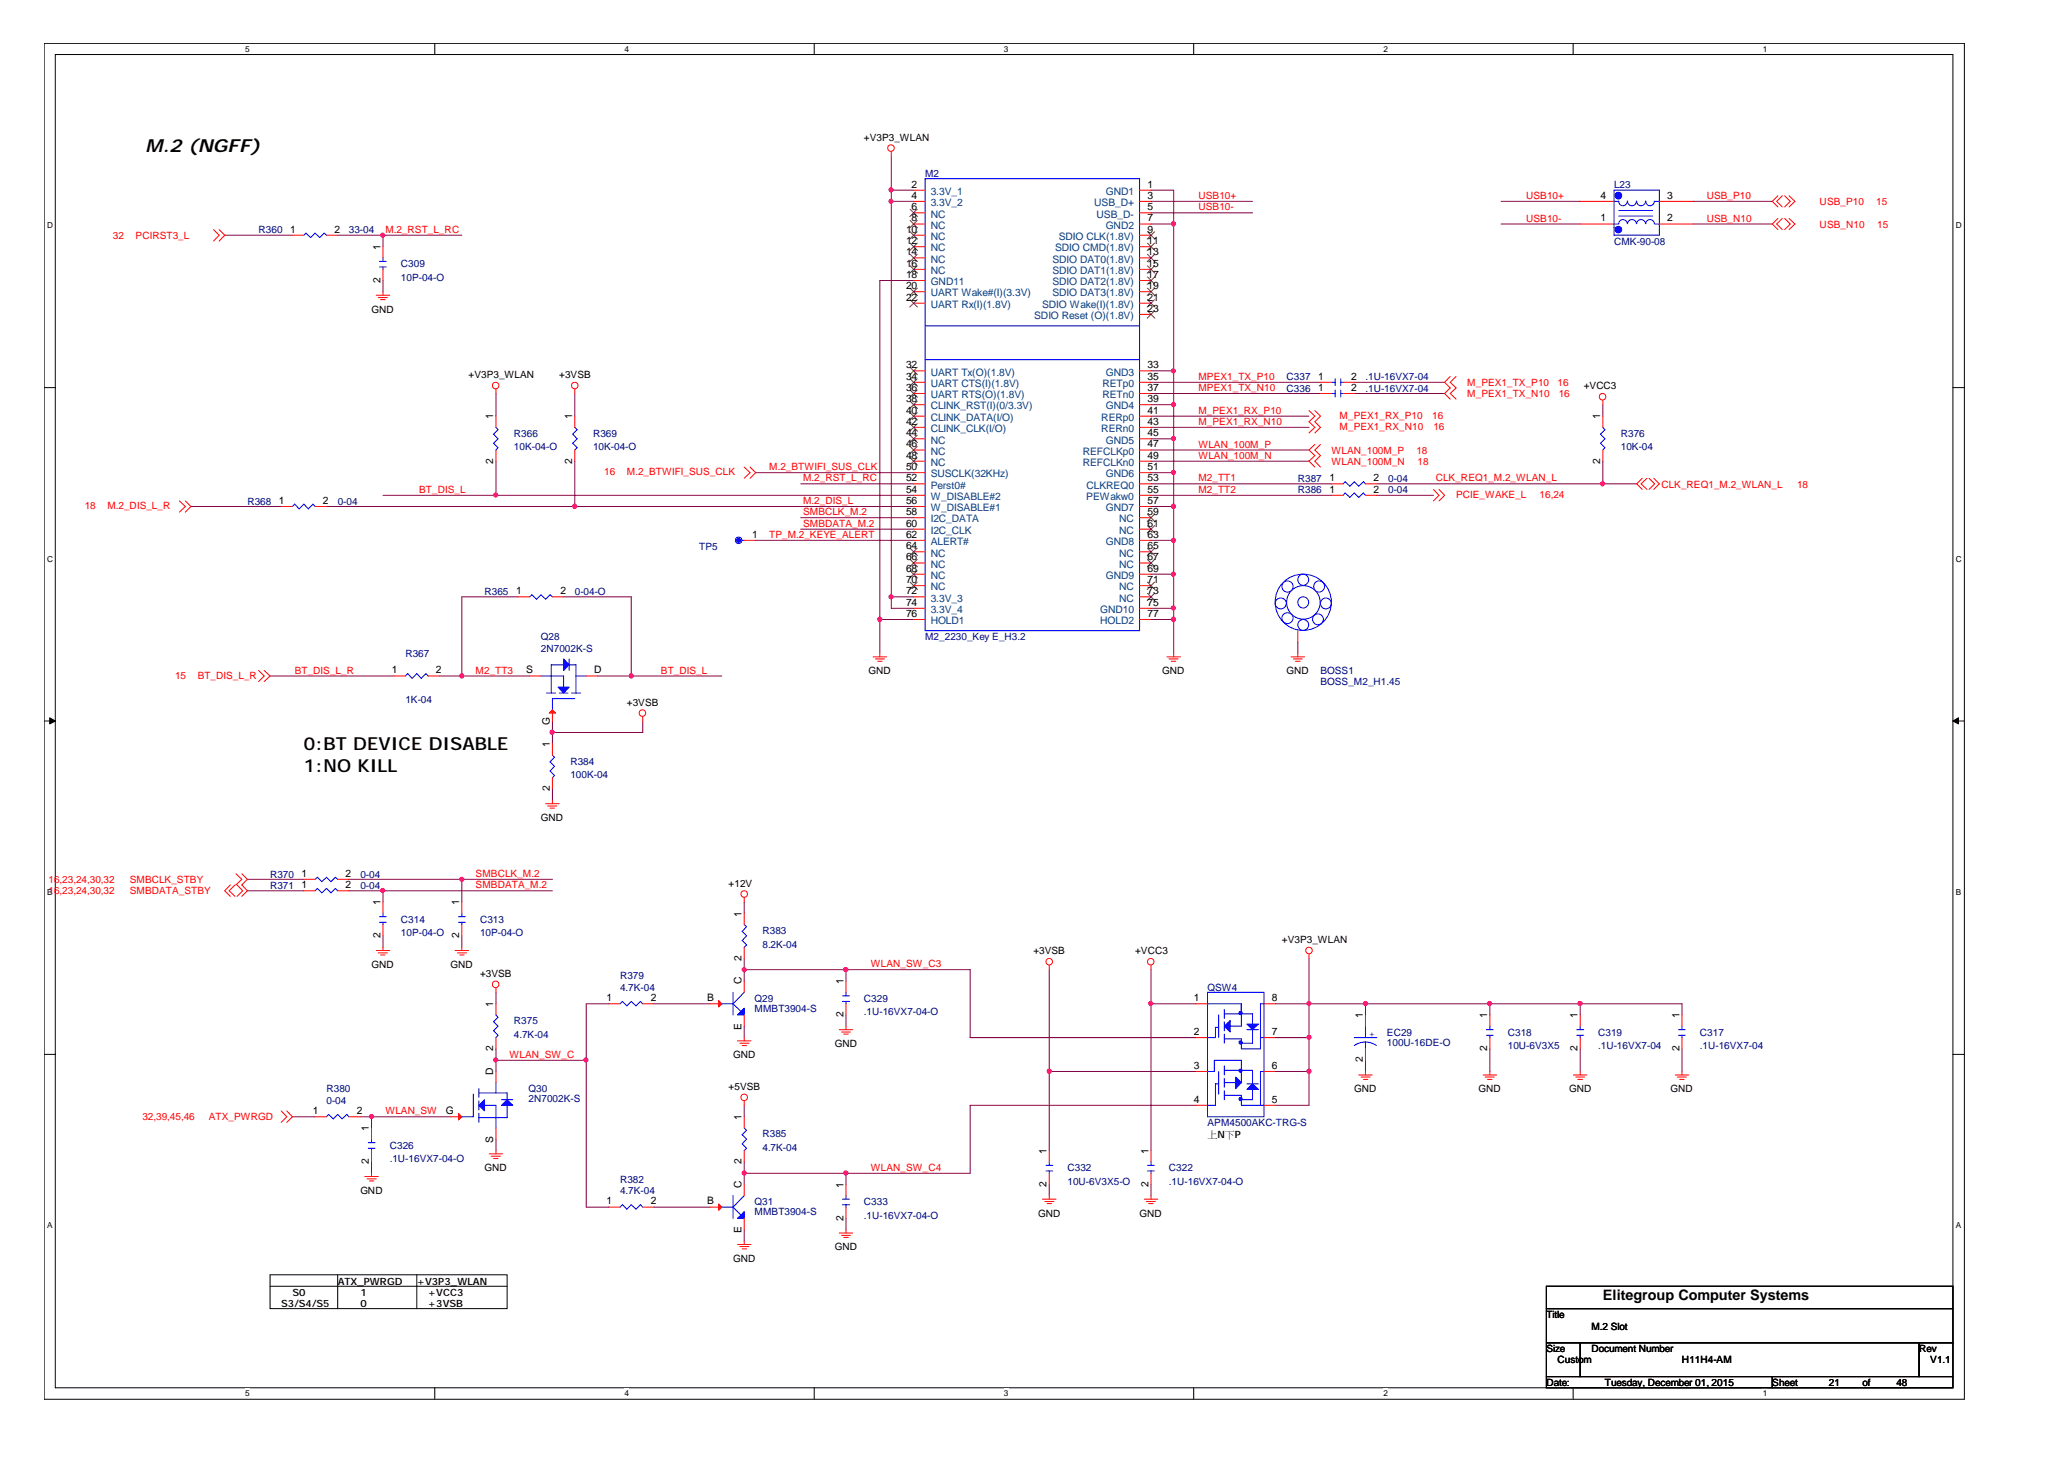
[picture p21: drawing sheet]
<svg xmlns="http://www.w3.org/2000/svg" width="297mm" height="210mm" viewBox="0 0 297 210" stroke-linecap="round" stroke-linejoin="round" font-family="sans-serif">
<defs><g id="words">
<g font-size="2.6">
<text x="21" y="21.8">M.2 (NGFF)</text>
<text x="43.7" y="108">0:BT DEVICE DISABLE</text>
<text x="43.7" y="111.1">1:NO KILL</text>
</g>
<text font-size="2.1" x="230.7" y="187">Elitegroup Computer Systems</text>
<g font-size="1.5">
<text x="131.2" y="27">2</text>
<text x="131.2" y="28.6">4</text>
<text x="165.1" y="27">1</text>
<text x="165.1" y="28.6">3</text>
<text x="230.3" y="28.6">4</text>
<text x="239.9" y="28.6">3</text>
<text x="41.8" y="33.5">1</text>
<text x="48.1" y="33.5">2</text>
<text x="54.7" y="36" transform="rotate(-90 54.7 36)">1</text>
<text x="130.4" y="33.5">10</text>
<text x="130.4" y="35.1">12</text>
<text x="131.2" y="30.2">6</text>
<text x="131.2" y="31.8">8</text>
<text x="165.1" y="30.2">5</text>
<text x="165.1" y="31.8">7</text>
<text x="165.1" y="33.5">9</text>
<text x="165.1" y="35.1">11</text>
<text x="230.3" y="31.8">1</text>
<text x="239.9" y="31.8">2</text>
<text x="54.7" y="40.7" transform="rotate(-90 54.7 40.7)">2</text>
<text x="130.4" y="41.6">20</text>
<text x="130.4" y="36.7">14</text>
<text x="130.4" y="38.4">16</text>
<text x="130.4" y="40">18</text>
<text x="165.1" y="36.7">13</text>
<text x="165.1" y="38.4">15</text>
<text x="165.1" y="40">17</text>
<text x="165.1" y="41.6">19</text>
<text x="130.4" y="43.2">22</text>
<text x="165.1" y="43.2">21</text>
<text x="165.1" y="44.8">23</text>
<text x="130.4" y="53">32</text>
<text x="165.1" y="53">33</text>
<text x="130.4" y="54.6">34</text>
<text x="130.4" y="56.2">36</text>
<text x="130.4" y="57.8">38</text>
<text x="130.4" y="59.5">40</text>
<text x="165.1" y="54.6">35</text>
<text x="165.1" y="56.2">37</text>
<text x="165.1" y="57.8">39</text>
<text x="165.1" y="59.5">41</text>
<text x="189.7" y="54.6">1</text>
<text x="189.7" y="56.2">1</text>
<text x="194.4" y="54.6">2</text>
<text x="194.4" y="56.2">2</text>
<text x="71" y="60.3" transform="rotate(-90 71 60.3)">1</text>
<text x="82.3" y="60.3" transform="rotate(-90 82.3 60.3)">1</text>
<text x="130.4" y="61.1">42</text>
<text x="130.4" y="62.8">44</text>
<text x="130.4" y="64.4">46</text>
<text x="130.4" y="66">48</text>
<text x="165.1" y="61.1">43</text>
<text x="165.1" y="62.8">45</text>
<text x="165.1" y="64.4">47</text>
<text x="165.1" y="66">49</text>
<text x="230.3" y="60.3" transform="rotate(-90 230.3 60.3)">1</text>
<text x="71" y="66.7" transform="rotate(-90 71 66.7)">2</text>
<text x="82.3" y="66.7" transform="rotate(-90 82.3 66.7)">2</text>
<text x="130.4" y="67.6">50</text>
<text x="130.4" y="69.2">52</text>
<text x="130.4" y="70.9">54</text>
<text x="165.1" y="67.6">51</text>
<text x="165.1" y="69.2">53</text>
<text x="165.1" y="70.9">55</text>
<text x="191.3" y="70.9">1</text>
<text x="191.3" y="69.2">1</text>
<text x="197.7" y="70.9">2</text>
<text x="197.7" y="69.2">2</text>
<text x="230.3" y="66.7" transform="rotate(-90 230.3 66.7)">2</text>
<text x="40.1" y="72.5">1</text>
<text x="46.5" y="72.5">2</text>
<text x="108.2" y="77.4">1</text>
<text x="130.4" y="72.5">56</text>
<text x="130.4" y="74.1">58</text>
<text x="130.4" y="75.7">60</text>
<text x="130.4" y="77.4">62</text>
<text x="165.1" y="72.5">57</text>
<text x="165.1" y="74.1">59</text>
<text x="165.1" y="75.7">61</text>
<text x="165.1" y="77.4">63</text>
<text x="130.4" y="79">64</text>
<text x="130.4" y="80.6">66</text>
<text x="130.4" y="82.2">68</text>
<text x="130.4" y="83.9">70</text>
<text x="165.1" y="79">65</text>
<text x="165.1" y="80.6">67</text>
<text x="165.1" y="82.2">69</text>
<text x="165.1" y="83.9">71</text>
<text x="74.3" y="85.5">1</text>
<text x="80.6" y="85.5">2</text>
<text x="130.4" y="85.5">72</text>
<text x="130.4" y="87.1">74</text>
<text x="130.4" y="88.7">76</text>
<text x="165.1" y="85.5">73</text>
<text x="165.1" y="87.1">75</text>
<text x="165.1" y="88.7">77</text>
<text x="56.4" y="96.9">1</text>
<text x="62.7" y="96.9">2</text>
<text x="75.7" y="96.9">S</text>
<text x="85.5" y="96.9">D</text>
<text x="79.1" y="107.5" transform="rotate(-90 79.1 107.5)">1</text>
<text x="79.1" y="104.4" transform="rotate(-90 79.1 104.4)">G</text>
<text x="79.1" y="113.8" transform="rotate(-90 79.1 113.8)">2</text>
<text x="43.4" y="126.1">1</text>
<text x="43.4" y="127.8">1</text>
<text x="49.7" y="126.1">2</text>
<text x="49.7" y="127.8">2</text>
<text x="54.7" y="130.2" transform="rotate(-90 54.7 130.2)">1</text>
<text x="66.1" y="130.2" transform="rotate(-90 66.1 130.2)">1</text>
<text x="106.7" y="131.9" transform="rotate(-90 106.7 131.9)">1</text>
<text x="54.7" y="135" transform="rotate(-90 54.7 135)">2</text>
<text x="66.1" y="135" transform="rotate(-90 66.1 135)">2</text>
<text x="106.7" y="141.6" transform="rotate(-90 106.7 141.6)">C</text>
<text x="106.7" y="138.2" transform="rotate(-90 106.7 138.2)">2</text>
<text x="121.4" y="141.6" transform="rotate(-90 121.4 141.6)">1</text>
<text x="71" y="144.9" transform="rotate(-90 71 144.9)">1</text>
<text x="87.3" y="144">1</text>
<text x="93.6" y="144">2</text>
<text x="101.8" y="144">B</text>
<text x="106.7" y="148.1" transform="rotate(-90 106.7 148.1)">E</text>
<text x="121.4" y="146.4" transform="rotate(-90 121.4 146.4)">2</text>
<text x="171.8" y="148.9">2</text>
<text x="171.8" y="144">1</text>
<text x="183" y="148.9">7</text>
<text x="183" y="144">8</text>
<text x="196.1" y="146.5" transform="rotate(-90 196.1 146.5)">1</text>
<text x="214" y="146.5" transform="rotate(-90 214 146.5)">1</text>
<text x="227" y="146.5" transform="rotate(-90 227 146.5)">1</text>
<text x="241.7" y="146.5" transform="rotate(-90 241.7 146.5)">1</text>
<text x="71" y="154.6" transform="rotate(-90 71 154.6)">D</text>
<text x="71" y="151.2" transform="rotate(-90 71 151.2)">2</text>
<text x="171.8" y="153.8">3</text>
<text x="183" y="153.8">6</text>
<text x="196.1" y="152.8" transform="rotate(-90 196.1 152.8)">2</text>
<text x="214" y="151.2" transform="rotate(-90 214 151.2)">2</text>
<text x="227" y="151.2" transform="rotate(-90 227 151.2)">2</text>
<text x="241.7" y="151.2" transform="rotate(-90 241.7 151.2)">2</text>
<text x="45" y="160.3">1</text>
<text x="51.4" y="160.3">2</text>
<text x="64.2" y="160.3">G</text>
<text x="106.7" y="161.1" transform="rotate(-90 106.7 161.1)">1</text>
<text x="171.8" y="158.6">4</text>
<text x="183" y="158.6">5</text>
<text x="53.1" y="167.5" transform="rotate(-90 53.1 167.5)">2</text>
<text x="53.1" y="162.7" transform="rotate(-90 53.1 162.7)">1</text>
<text x="71" y="164.4" transform="rotate(-90 71 164.4)">S</text>
<text x="106.7" y="167.5" transform="rotate(-90 106.7 167.5)">2</text>
<text x="150.6" y="166" transform="rotate(-90 150.6 166)">1</text>
<text x="165.3" y="166" transform="rotate(-90 165.3 166)">1</text>
<text x="87.3" y="173.3">1</text>
<text x="93.6" y="173.3">2</text>
<text x="101.8" y="173.3">B</text>
<text x="106.7" y="170.9" transform="rotate(-90 106.7 170.9)">C</text>
<text x="121.4" y="170.9" transform="rotate(-90 121.4 170.9)">1</text>
<text x="150.6" y="170.7" transform="rotate(-90 150.6 170.7)">2</text>
<text x="165.3" y="170.7" transform="rotate(-90 165.3 170.7)">2</text>
<text x="106.7" y="177.4" transform="rotate(-90 106.7 177.4)">E</text>
<text x="121.4" y="175.6" transform="rotate(-90 121.4 175.6)">2</text>
</g>
<g font-size="1.5" fill="#004080">
<text x="133.9" y="28">3.3V_1</text>
<text x="133.9" y="29.6">3.3V_2</text>
<text x="157.5" y="29.6">USB_D+</text>
<text x="159.1" y="28">GND1</text>
<text x="133.9" y="31.3">NC</text>
<text x="133.9" y="32.9">NC</text>
<text x="133.9" y="34.5">NC</text>
<text x="152.4" y="34.5">SDIO CLK(1.8V)</text>
<text x="157.8" y="31.3">USB_D-</text>
<text x="159.1" y="32.9">GND2</text>
<text x="133.9" y="36.2">NC</text>
<text x="133.9" y="37.8">NC</text>
<text x="133.9" y="39.4">NC</text>
<text x="133.9" y="41">GND11</text>
<text x="151.5" y="37.8">SDIO DAT0(1.8V)</text>
<text x="151.5" y="39.4">SDIO DAT1(1.8V)</text>
<text x="151.5" y="41">SDIO DAT2(1.8V)</text>
<text x="151.8" y="36.2">SDIO CMD(1.8V)</text>
<text x="133.9" y="42.6">UART Wake#(I)(3.3V)</text>
<text x="133.9" y="44.3">UART Rx(I)(1.8V)</text>
<text x="148.8" y="45.9">SDIO Reset (O)(1.8V)</text>
<text x="150" y="44.3">SDIO Wake(I)(1.8V)</text>
<text x="151.5" y="42.6">SDIO DAT3(1.8V)</text>
<text x="133.9" y="54">UART Tx(O)(1.8V)</text>
<text x="133.9" y="55.7">UART CTS(I)(1.8V)</text>
<text x="133.9" y="57.3">UART RTS(O)(1.8V)</text>
<text x="133.9" y="58.9">CLINK_RST(I)(0/3.3V)</text>
<text x="158.7" y="55.7">RETp0</text>
<text x="158.7" y="57.3">RETn0</text>
<text x="159.1" y="54">GND3</text>
<text x="159.1" y="58.9">GND4</text>
<text x="133.9" y="60.6">CLINK_DATA(I/O)</text>
<text x="133.9" y="62.2">CLINK_CLK(I/O)</text>
<text x="133.9" y="63.8">NC</text>
<text x="133.9" y="65.4">NC</text>
<text x="155.8" y="65.4">REFCLKp0</text>
<text x="158.5" y="60.6">RERp0</text>
<text x="158.5" y="62.2">RERn0</text>
<text x="159.1" y="63.8">GND5</text>
<text x="133.9" y="67">NC</text>
<text x="133.9" y="68.7">SUSCLK(32KHz)</text>
<text x="133.9" y="70.3">Perst0#</text>
<text x="133.9" y="71.9">W_DISABLE#2</text>
<text x="155.8" y="67">REFCLKn0</text>
<text x="156.3" y="71.9">PEWakw0</text>
<text x="156.4" y="70.3">CLKREQ0</text>
<text x="159.1" y="68.7">GND6</text>
<text x="133.9" y="73.5">W_DISABLE#1</text>
<text x="133.9" y="75.2">I2C_DATA</text>
<text x="133.9" y="76.8">I2C_CLK</text>
<text x="159.1" y="73.5">GND7</text>
<text x="161.1" y="75.2">NC</text>
<text x="161.1" y="76.8">NC</text>
<text x="133.9" y="78.4">ALERT#</text>
<text x="133.9" y="80.1">NC</text>
<text x="133.9" y="81.7">NC</text>
<text x="133.9" y="83.3">NC</text>
<text x="159.1" y="78.4">GND8</text>
<text x="159.1" y="83.3">GND9</text>
<text x="161.1" y="80.1">NC</text>
<text x="161.1" y="81.7">NC</text>
<text x="133.9" y="84.9">NC</text>
<text x="133.9" y="86.5">3.3V_3</text>
<text x="133.9" y="88.2">3.3V_4</text>
<text x="133.9" y="89.8">HOLD1</text>
<text x="158.3" y="88.2">GND10</text>
<text x="158.3" y="89.8">HOLD2</text>
<text x="161.1" y="84.9">NC</text>
<text x="161.1" y="86.5">NC</text>
</g>
<g font-size="1.4">
<text x="124.3" y="20.2">+V3P3_WLAN</text>
<text x="53.5" y="45">GND</text>
<text x="67.4" y="54.4">+V3P3_WLAN</text>
<text x="80.5" y="54.4">+3VSB</text>
<text x="227.9" y="56">+VCC3</text>
<text x="90.2" y="101.5">+3VSB</text>
<text x="125" y="97">GND</text>
<text x="167.3" y="97">GND</text>
<text x="185.2" y="97">GND</text>
<text x="77.9" y="118.1">GND</text>
<text x="104.9" y="127.6">+12V</text>
<text x="148.7" y="137.3">+3VSB</text>
<text x="163.4" y="137.3">+VCC3</text>
<text x="184.5" y="135.7">+V3P3_WLAN</text>
<text x="53.5" y="139.2">GND</text>
<text x="64.9" y="139.2">GND</text>
<text x="69.1" y="140.6">+3VSB</text>
<text x="105.5" y="152.2">GND</text>
<text x="120.1" y="150.6">GND</text>
<text x="104.9" y="156.8">+5VSB</text>
<text x="194.9" y="157.1">GND</text>
<text x="212.8" y="157.1">GND</text>
<text x="225.8" y="157.1">GND</text>
<text x="240.4" y="157.1">GND</text>
<text x="173.8" y="163.7">上N下P</text>
<text x="51.9" y="171.8">GND</text>
<text x="69.7" y="168.5">GND</text>
<text x="120.1" y="179.9">GND</text>
<text x="149.4" y="175">GND</text>
<text x="164" y="175">GND</text>
<text x="48.6" y="184.8">ATX_PWRGD</text>
<text x="60" y="184.8">+V3P3_WLAN</text>
<text x="105.5" y="181.5">GND</text>
<text x="40.5" y="188.1">S3/S4/S5</text>
<text x="42.1" y="186.5">S0</text>
<text x="51.9" y="186.5">1</text>
<text x="51.9" y="188.1">0</text>
<text x="61.6" y="186.5">+VCC3</text>
<text x="61.6" y="188.1">+3VSB</text>
<text x="222.5" y="189.6">Title</text>
<text x="229" y="191.3">M.2 Slot</text>
<text x="222.5" y="194.5">Size</text>
<text x="224.2" y="196.1">Custom</text>
<text x="229" y="194.5">Document Number</text>
<text x="242.1" y="196.1">H11H4-AM</text>
<text x="276.2" y="194.5">Rev</text>
<text x="277.8" y="196.1">V1.1</text>
<text x="222.5" y="199.4">Date:</text>
<text x="231" y="199.4">Tuesday, December 01, 2015</text>
<text x="255.1" y="199.4">Sheet</text>
<text x="263.2" y="199.4">21</text>
<text x="268.1" y="199.4">of</text>
<text x="272.9" y="199.4">48</text>
</g>
<g font-size="1.4" fill="#000080">
<text x="133.1" y="25.5">M2</text>
<text x="232.3" y="27.1">L23</text>
<text x="37.2" y="33.6">R360</text>
<text x="50.2" y="33.6">33-04</text>
<text x="232.3" y="35.2">CMK-90-08</text>
<text x="57.7" y="38.5">C309</text>
<text x="57.7" y="40.4">10P-04-O</text>
<text x="185.2" y="54.7">C337</text>
<text x="185.2" y="56.4">C336</text>
<text x="196.5" y="54.7">.1U-16VX7-04</text>
<text x="196.5" y="56.4">.1U-16VX7-04</text>
<text x="74" y="62.8">R366</text>
<text x="74" y="64.8">10K-04-O</text>
<text x="85.3" y="62.8">R369</text>
<text x="85.3" y="64.8">10K-04-O</text>
<text x="233.3" y="62.8">R376</text>
<text x="233.3" y="64.8">10K-04</text>
<text x="186.8" y="71">R386</text>
<text x="186.8" y="69.4">R387</text>
<text x="199.8" y="71">0-04</text>
<text x="199.8" y="69.4">0-04</text>
<text x="35.6" y="72.6">R368</text>
<text x="48.6" y="72.6">0-04</text>
<text x="100.6" y="79.1">TP5</text>
<text x="69.7" y="85.6">R365</text>
<text x="82.7" y="85.6">0-04-O</text>
<text x="58.3" y="94.5">R367</text>
<text x="77.9" y="92.1">Q28</text>
<text x="77.9" y="93.7">2N7002K-S</text>
<text x="133.1" y="92.1">M2_2230_Key E_H3.2</text>
<text x="58.3" y="101.2">1K-04</text>
<text x="190" y="97">BOSS1</text>
<text x="190" y="98.6">BOSS_M2_H1.45</text>
<text x="82.1" y="110">R384</text>
<text x="82.1" y="111.9">100K-04</text>
<text x="38.9" y="126.3">R370</text>
<text x="38.9" y="127.9">R371</text>
<text x="51.9" y="126.3">0-04</text>
<text x="51.9" y="127.9">0-04</text>
<text x="57.7" y="132.7">C314</text>
<text x="57.7" y="134.7">10P-04-O</text>
<text x="69.1" y="132.7">C313</text>
<text x="69.1" y="134.7">10P-04-O</text>
<text x="109.7" y="134.4">R383</text>
<text x="109.7" y="136.3">8.2K-04</text>
<text x="89.2" y="140.9">R379</text>
<text x="89.2" y="142.5">4.7K-04</text>
<text x="173.8" y="142.5">QSW4</text>
<text x="74" y="147.4">R375</text>
<text x="74" y="149.3">4.7K-04</text>
<text x="108.6" y="144.1">Q29</text>
<text x="108.6" y="145.6">MMBT3904-S</text>
<text x="124.3" y="144.1">C329</text>
<text x="124.3" y="146.1">.1U-16VX7-04-O</text>
<text x="199.6" y="149">EC29</text>
<text x="217" y="149">C318</text>
<text x="230" y="149">C319</text>
<text x="244.6" y="149">C317</text>
<text x="199.6" y="150.5">100U-16DE-O</text>
<text x="217" y="150.9">10U-6V3X5</text>
<text x="230" y="150.9">.1U-16VX7-04</text>
<text x="244.6" y="150.9">.1U-16VX7-04</text>
<text x="47" y="157.1">R380</text>
<text x="47" y="158.8">0-04</text>
<text x="76.1" y="157.1">Q30</text>
<text x="76.1" y="158.6">2N7002K-S</text>
<text x="56.1" y="165.2">C326</text>
<text x="56.1" y="167.2">.1U-16VX7-04-O</text>
<text x="109.7" y="163.6">R385</text>
<text x="109.7" y="165.6">4.7K-04</text>
<text x="173.8" y="162">APM4500AKC-TRG-S</text>
<text x="89.2" y="170.2">R382</text>
<text x="89.2" y="171.8">4.7K-04</text>
<text x="108.6" y="173.4">Q31</text>
<text x="124.3" y="173.4">C333</text>
<text x="153.6" y="168.5">C332</text>
<text x="153.6" y="170.4">10U-6V3X5-O</text>
<text x="168.2" y="168.5">C322</text>
<text x="168.2" y="170.4">.1U-16VX7-04-O</text>
<text x="108.6" y="174.9">MMBT3904-S</text>
<text x="124.3" y="175.3">.1U-16VX7-04-O</text>
</g>
<g font-size="1.4" fill="#f00">
<text x="172.5" y="28.6">USB10+</text>
<text x="219.6" y="28.6">USB10+</text>
<text x="245.6" y="28.6">USB_P10</text>
<text x="261.9" y="29.5">USB_P10</text>
<text x="270" y="29.5">15</text>
<text x="16.3" y="34.4">32</text>
<text x="19.5" y="34.4">PCIRST3_L</text>
<text x="55.5" y="33.5">M.2_RST_L_RC</text>
<text x="172.5" y="30.3">USB10-</text>
<text x="219.6" y="31.9">USB10-</text>
<text x="245.6" y="31.9">USB_N10</text>
<text x="261.9" y="32.8">USB_N10</text>
<text x="270.2" y="32.8">15</text>
<text x="172.5" y="59.5">M_PEX1_RX_P10</text>
<text x="172.5" y="56.3">MPEX1_TX_N10</text>
<text x="172.5" y="54.7">MPEX1_TX_P10</text>
<text x="211.2" y="55.5">M_PEX1_TX_P10</text>
<text x="211.2" y="57.2">M_PEX1_TX_N10</text>
<text x="224.2" y="55.5">16</text>
<text x="224.3" y="57.2">16</text>
<text x="172.5" y="64.4">WLAN_100M_P</text>
<text x="172.5" y="61.1">M_PEX1_RX_N10</text>
<text x="191.6" y="65.3">WLAN_100M_P</text>
<text x="192.8" y="60.3">M_PEX1_RX_P10</text>
<text x="192.8" y="61.9">M_PEX1_RX_N10</text>
<text x="203.8" y="65.3">18</text>
<text x="206.1" y="60.3">16</text>
<text x="206.3" y="61.9">16</text>
<text x="60.3" y="70.9">BT_DIS_L</text>
<text x="87" y="68.4">16</text>
<text x="90.2" y="68.4">M.2_BTWIFI_SUS_CLK</text>
<text x="110.7" y="67.7">M.2_BTWIFI_SUS_CLK</text>
<text x="115.6" y="69.3">M.2_RST_L_RC</text>
<text x="172.5" y="70.9">M2_TT2</text>
<text x="172.5" y="69.3">M2_TT1</text>
<text x="172.5" y="66">WLAN_100M_N</text>
<text x="191.6" y="66.9">WLAN_100M_N</text>
<text x="204" y="66.9">18</text>
<text x="206.6" y="69.3">CLK_REQ1_M.2_WLAN_L</text>
<text x="209.5" y="71.6">PCIE_WAKE_L</text>
<text x="221.6" y="71.6">16,24</text>
<text x="239.1" y="70.2">CLK_REQ1_M.2_WLAN_L</text>
<text x="258.6" y="70.2">18</text>
<text x="12.2" y="73.3">18</text>
<text x="15.5" y="73.3">M.2_DIS_L_R</text>
<text x="110.7" y="77.4">TP_M.2_KEYE_ALERT</text>
<text x="115.6" y="72.5">M.2_DIS_L</text>
<text x="115.6" y="74.1">SMBCLK_M.2</text>
<text x="115.6" y="75.8">SMBDATA_M.2</text>
<text x="25.2" y="97.6">15</text>
<text x="28.4" y="97.6">BT_DIS_L_R</text>
<text x="42.4" y="96.9">BT_DIS_L_R</text>
<text x="68.5" y="96.9">M2_TT3</text>
<text x="95.1" y="96.9">BT_DIS_L</text>
<text x="7" y="128.7">16,23,24,30,32</text>
<text x="7" y="127.1">16,23,24,30,32</text>
<text x="18.7" y="128.7">SMBDATA_STBY</text>
<text x="18.7" y="127.1">SMBCLK_STBY</text>
<text x="68.5" y="127.8">SMBDATA_M.2</text>
<text x="68.5" y="126.2">SMBCLK_M.2</text>
<text x="125.3" y="139.2">WLAN_SW_C3</text>
<text x="73.3" y="152.2">WLAN_SW_C</text>
<text x="20.5" y="161.2">32,39,45,46</text>
<text x="30.1" y="161.2">ATX_PWRGD</text>
<text x="55.5" y="160.3">WLAN_SW</text>
<text x="125.3" y="168.5">WLAN_SW_C4</text>
</g>
<text font-size="1.4" fill="#00f" x="197" y="149.2">+</text>
<g font-size="1.2">
<text x="35.3" y="7.5">5</text>
<text x="89.9" y="7.5">4</text>
<text x="144.5" y="7.5">3</text>
<text x="199.1" y="7.5">2</text>
<text x="253.7" y="7.5">1</text>
<text x="6.8" y="32.9">D</text>
<text x="281.5" y="32.9">D</text>
<text x="6.8" y="80.8">C</text>
<text x="281.5" y="80.8">C</text>
<text x="6.8" y="128.7">B</text>
<text x="281.5" y="128.7">B</text>
<text x="6.8" y="176.7">A</text>
<text x="281.5" y="176.7">A</text>
<text x="35.3" y="200.9">5</text>
<text x="89.9" y="200.9">4</text>
<text x="144.5" y="200.9">3</text>
<text x="199.1" y="200.9">2</text>
<text x="253.7" y="200.9">1</text>
</g>
</g></defs>
<path d="M6.3 6.2h276.4v195.1h-276.4zM8 7.8h273.1v191.9h-273.1z" fill="none" stroke="#000" stroke-width=".14"/>
<g fill="#fff">
<path d="M35.3 6.4h.6v1.3h-.6z"/>
<path d="M35.3 199.8h.6v1.3h-.6z"/>
</g>
<path d="M62.6 6.2v1.6M62.6 199.7v1.6" fill="none" stroke="#000" stroke-width=".14"/>
<g fill="#fff">
<path d="M89.9 6.4h.6v1.3h-.6z"/>
<path d="M89.9 199.8h.6v1.3h-.6z"/>
</g>
<path d="M117.2 6.2v1.6M117.2 199.7v1.6" fill="none" stroke="#000" stroke-width=".14"/>
<g fill="#fff">
<path d="M144.5 6.4h.6v1.3h-.6z"/>
<path d="M144.5 199.8h.6v1.3h-.6z"/>
</g>
<path d="M171.8 6.2v1.6M171.8 199.7v1.6" fill="none" stroke="#000" stroke-width=".14"/>
<g fill="#fff">
<path d="M199.1 6.4h.6v1.3h-.6z"/>
<path d="M199.1 199.8h.6v1.3h-.6z"/>
</g>
<path d="M226.4 6.2v1.6M226.4 199.7v1.6" fill="none" stroke="#000" stroke-width=".14"/>
<g fill="#fff">
<path d="M253.7 6.4h.6v1.3h-.6z"/>
<path d="M253.7 199.8h.6v1.3h-.6z"/>
<path d="M6.8 31.8h.8v1.3h-.8z"/>
<path d="M281.5 31.8h.8v1.3h-.8z"/>
<path d="M6.8 79.7h.8v1.3h-.8z"/>
<path d="M281.5 79.7h.8v1.3h-.8z"/>
</g>
<path d="M6.3 55.8h1.7M281.1 55.8h1.6" fill="none" stroke="#000" stroke-width=".14"/>
<g fill="#fff">
<path d="M6.8 127.6h.7v1.4h-.7z"/>
<path d="M281.5 127.6h.7v1.4h-.7z"/>
</g>
<path d="M6.3 103.7h1.7M281.1 103.7h1.6" fill="none" stroke="#000" stroke-width=".14"/>
<g fill="#000" stroke="#000" stroke-width=".14">
<path d="M7.2 103.3l.8 .4-.8 .5z" fill-rule="evenodd"/>
<path d="M281.1 103.7l.8-.4v.9z" fill-rule="evenodd"/>
</g>
<g fill="#fff">
<path d="M6.8 175.6h.7v1.4h-.7z"/>
<path d="M281.5 175.6h.7v1.4h-.7z"/>
</g>
<g fill="none" stroke="#000" stroke-width=".14">
<path d="M6.3 151.7h1.7M281.1 151.7h1.6M38.9 183.4h34.1v4.9h-34.1zM38.9 185.1h34.1M48.6 183.4v4.9M60 183.4v4.9M222.5 185.1h58.6v3.2h-58.6zM222.5 188.3h58.6v4.9h-58.6zM222.5 193.2h4.9v4.8h-4.9zM222.5 198h32.6v1.7h-32.6zM227.4 193.2h48.8v4.8h-48.8zM255.1 198h26v1.7h-26z"/>
<path d="M276.2 193.2h4.9v4.8h-4.9z"/>
</g>
<g fill="none" stroke="#800040" stroke-width=".14">
<path d="M32.3 33.8h9.8M48.6 33.8h17.9M55.1 33.8v1.7M128.3 27.4h3.2M128.3 29h3.2M128.3 22.5v65h3.2M165.7 27.4h3.2v66.6M165.7 29h14.6M165.7 32.2h3.2M165.7 30.6h14.6M216 29h11.4M216 32.2h11.4"/>
<path d="M243.7 29h11.4M243.7 32.2h11.4M55.1 40.4v1.6M71.4 56.6v3.3M82.7 56.6v3.3M131.5 40.4h-4.9v53.6M165.7 59.9h22.7M165.7 56.6h24.3M165.7 55h24.3M165.7 53.4h3.2M165.7 58.2h3.2M194.9 56.6h13"/>
<path d="M194.9 55h13M230.7 58.2v1.7M27.5 72.9h13M47 72.9h84.5M55.1 71.3h76.4M71.4 66.4v4.9M82.7 66.4v6.5M108.8 77.7h22.7M108.8 68h22.7M115.2 69.6h16.3M115.2 74.5h16.3M115.2 76.1h16.3"/>
<path d="M165.7 69.6h25.9M165.7 71.3h25.9M165.7 72.9h3.2M165.7 77.7h3.2M165.7 68h3.2M165.7 66.4h22.7M165.7 64.7h22.7M165.7 61.5h22.7M165.7 63.1h3.2M198.2 69.6h37.3M198.2 71.3h8.1M230.7 66.4v3.2"/>
<path d="M38.9 97.3h17.8M63.2 97.3h13M74.6 85.9h-8.1v11.4M81.1 85.9h9.7v11.4M86 97.3h17.9M126.6 89.1h4.9M128.3 85.9h3.2M165.7 87.5h3.2M165.7 89.1h3.2M165.7 82.6h3.2M186.8 92.4v1.6M79.5 103.8v3.2"/>
<path d="M79.5 113.5v1.6M92.5 103.8v1.6h-13M35.6 128.2h8.1M35.6 126.5h8.1M50.2 128.2h29.3M50.2 126.5h29.3M55.1 128.2v1.6M55.1 134.6v1.7M66.5 126.5v3.3M66.5 134.6v1.7M107.1 129.8v1.6M107.1 137.9v3.3"/>
<path d="M107.1 139.5h32.5v9.8h32.5M121.8 139.5v1.7M151 139.5v26M165.7 139.5v26M188.4 137.9v21.1h-4.9M71.4 142.8v1.6M71.4 150.9v3.2M71.4 152.5h13M87.6 144.4h-3.2v29.3h3.2M94.1 144.4h8.1M107.1 147.6v1.7M107.1 159v1.7"/>
<path d="M121.8 146v1.6M151 154.1h21.1M165.7 144.4h6.4M172.1 159h-32.5v9.8h-32.5M183.5 144.4h58.6v1.6M183.5 154.1h4.9M183.5 149.3h4.9M196.5 144.4v1.6M196.5 152.5v1.6M214.4 144.4v1.6M214.4 150.9v3.2M227.4 144.4v1.6"/>
<path d="M227.4 150.9v3.2M242.1 150.9v3.2M42.1 160.7h3.2M51.9 160.7h13M53.5 160.7v1.6M53.5 167.1v1.7M71.4 163.9v1.6M94.1 173.7h8.1M107.1 167.1v3.3M107.1 176.9v1.6M121.8 168.8v1.6M121.8 175.3v1.6"/>
<path d="M151 170.4v1.6M165.7 170.4v1.6"/>
</g>
<g fill="#f0f" stroke="#f0f" stroke-width=".14">
<circle cx="71.3" cy="71.2" r=".3"/>
<circle cx="82.7" cy="72.8" r=".31"/>
<circle cx="128.2" cy="85.9" r=".3"/>
<circle cx="128.2" cy="29" r=".3"/>
<circle cx="128.2" cy="27.3" r=".3"/>
<circle cx="168.9" cy="89.1" r=".31"/>
<circle cx="168.9" cy="87.5" r=".3"/>
<circle cx="168.9" cy="82.6" r=".3"/>
<circle cx="168.9" cy="77.7" r=".3"/>
<circle cx="168.9" cy="72.8" r=".31"/>
<circle cx="168.9" cy="68" r=".3"/>
<circle cx="168.9" cy="63.1" r=".3"/>
<circle cx="168.9" cy="32.2" r=".31"/>
<circle cx="168.9" cy="53.3" r=".3"/>
<circle cx="168.9" cy="58.2" r=".3"/>
<circle cx="126.6" cy="89.1" r=".31"/>
<circle cx="55.1" cy="33.8" r=".3"/>
<circle cx="55.1" cy="128.1" r=".3"/>
<circle cx="66.5" cy="126.5" r=".3"/>
<circle cx="230.6" cy="69.6" r=".3"/>
<circle cx="84.3" cy="152.5" r=".3"/>
<circle cx="71.3" cy="152.5" r=".3"/>
<circle cx="121.7" cy="139.5" r=".31"/>
<circle cx="107.1" cy="139.5" r=".3"/>
<circle cx="121.7" cy="168.8" r=".31"/>
<circle cx="107.1" cy="168.8" r=".3"/>
<circle cx="151" cy="154.1" r=".31"/>
<circle cx="165.6" cy="144.4" r=".3"/>
<circle cx="188.4" cy="154.1" r=".31"/>
<circle cx="188.4" cy="149.2" r=".3"/>
<circle cx="188.4" cy="144.4" r=".3"/>
<circle cx="214.4" cy="144.4" r=".3"/>
<circle cx="196.5" cy="144.4" r=".3"/>
<circle cx="227.4" cy="144.4" r=".31"/>
<circle cx="53.5" cy="160.6" r=".3"/>
<circle cx="79.4" cy="105.4" r=".31"/>
<circle cx="90.8" cy="97.2" r=".31"/>
<circle cx="66.5" cy="97.2" r=".31"/>
</g>
<g fill="none" stroke="#f00" stroke-width=".14">
<path d="M30.7 33l.8 .8-.8 .9M31.5 33l.8 .8-.8 .9M42.1 33.8h1.6M47 33.8h1.6M55.1 35.5v1.6M55.1 38.7v1.7M128.3 21.8v.7M131.5 29h1.6M131.5 32.2h1.6M131.5 33.8h1.6M131.5 27.4h1.6M131.5 30.6h1.6"/>
<path d="M131.5 35.5h1.6M131.5 37.1h1.6M131.5 38.7h1.6M164 29h1.7M164 32.2h1.7M164 33.8h1.7M164 27.4h1.7M164 30.6h1.7M164 35.5h1.7M164 37.1h1.7M164 38.7h1.7M227.4 29h4.9"/>
<path d="M227.4 32.2h4.9M238.8 29h4.9M238.8 32.2h4.9M255.9 31.4l-.8 .8 .8 .8M255.9 28.2l-.8 .8 .8 .8M256.5 31.4l-.8 .8 .8 .8M256.5 28.2l-.8 .8 .8 .8M256.8 31.4l.8 .8-.8 .8M256.8 28.2l.8 .8-.8 .8M257.5 31.4l.8 .8-.8 .8M257.5 28.2l.8 .8-.8 .8M54.1 42.5h2"/>
<path d="M54.4 42.8h1.4M54.8 43.1h.6M55.1 42v.5M71.4 56v.6M71.4 59.9v1.6M82.7 56v.6M82.7 59.9v1.6M131.5 55h1.6M131.5 56.6h1.6M131.5 42h1.6M131.5 43.6h1.6M131.5 53.4h1.6"/>
<path d="M131.5 58.2h1.6M131.5 59.9h1.6M131.5 40.4h1.6M164 55h1.7M164 56.6h1.7M164 42h1.7M164 43.6h1.7M164 53.4h1.7M164 58.2h1.7M164 59.9h1.7M164 45.2h1.7M164 40.4h1.7"/>
<path d="M188.4 59.1l.8 .8-.8 .8 .8 .8-.8 .8M189.2 59.1l.8 .8-.8 .8 .8 .8-.8 .8M190 55h1.6M190 56.6h1.6M193.3 55h1.6M193.3 56.6h1.6M208.7 54.2l-.8 .8 .8 .8-.8 .8 .8 .8M209.5 54.2l-.8 .8 .8 .8-.8 .8 .8 .8M230.7 57.6v.6M230.7 59.9v1.6M25.8 72.1l.9 .8-.9 .8M26.7 72.1l.8 .8-.8 .8"/>
<path d="M40.5 72.9h1.6M45.3 72.9h1.7M71.4 64.7v1.7M82.7 64.7v1.7M107.1 67.2l.8 .8-.8 .8M107.1 77.7h1.7M107.9 67.2l.9 .8-.9 .8M131.5 71.3h1.6M131.5 77.7h1.6M131.5 69.6h1.6M131.5 72.9h1.6M131.5 61.5h1.6"/>
<path d="M131.5 63.1h1.6M131.5 64.7h1.6M131.5 66.4h1.6M131.5 68h1.6M131.5 74.5h1.6M131.5 76.1h1.6M131.5 79.4h1.6M164 71.3h1.7M164 77.7h1.7M164 69.6h1.7M164 72.9h1.7M164 61.5h1.7"/>
<path d="M164 63.1h1.7M164 64.7h1.7M164 66.4h1.7M164 68h1.7M164 74.5h1.7M164 76.1h1.7M164 79.4h1.7M189.2 63.9l-.8 .8 .8 .8-.8 .9 .8 .8M190 63.9l-.8 .8 .8 .8-.8 .9 .8 .8M191.6 71.3h1.7M191.6 69.6h1.7M196.5 71.3h1.7"/>
<path d="M196.5 69.6h1.7M206.3 70.4l.8 .9-.8 .8M207.1 70.4l.8 .9-.8 .8M230.7 64.7v1.7M236.3 68.8l-.8 .8 .8 .8M237 68.8l-.8 .8 .8 .8M237.3 68.8l.8 .8-.8 .8M238 68.8l.8 .8-.8 .8M37.2 96.4l.8 .9-.8 .8M38 96.4l.9 .9-.9 .8M56.7 97.3h1.6M61.6 97.3h1.6"/>
<path d="M74.6 85.9h1.6M76.2 97.3h1.7M79.5 85.9h1.6M84.4 97.3h1.6M125.6 94.5h2M126 94.8h1.3M126.3 95.1h.7M126.6 94v.5M131.5 85.9h1.6M131.5 81h1.6M131.5 82.6h1.6M131.5 84.3h1.6"/>
<path d="M131.5 87.5h1.6M131.5 89.1h1.6M164 85.9h1.7M164 81h1.7M164 82.6h1.7M164 84.3h1.7M164 87.5h1.7M164 89.1h1.7M167.9 94.5h2M168.2 94.8h1.3M168.6 95.1h.6M168.9 94v.5"/>
<path d="M185.8 94.5h1.9M186.1 94.8h1.3M186.4 95.1h.7M186.8 90.7v1.7M186.8 94v.5M78.5 115.6h2M78.8 116h1.3M79.2 116.3h.6M79.5 102.1v1.7M79.5 107v1.6M79.5 111.9v1.6M79.5 115.1v.5"/>
<path d="M92.5 103.1v.7M33.1 127.3l-.8 .9 .8 .8M33.8 127.3l-.8 .9 .8 .8M34 125.7l.8 .8-.8 .8M34.1 127.3l.8 .9-.8 .8M34.8 125.7l.8 .8-.8 .8 .8 .9-.8 .8M43.7 126.5h1.6M43.7 128.2h1.6M48.6 126.5h1.6M48.6 128.2h1.6M54.1 136.8h2M54.4 137.1h1.4"/>
<path d="M54.8 137.4h.6M55.1 129.8v1.6M55.1 133v1.6M55.1 136.3v.5M65.5 136.8h1.9M65.8 137.1h1.3M66.2 137.4h.6M66.5 129.8v1.6M66.5 133v1.6M66.5 136.3v.5M107.1 129.1v.7M107.1 131.4v1.6"/>
<path d="M107.1 136.3v1.6M151 138.9v.6M165.7 138.9v.6M188.4 137.3v.6M40.5 159.8l.8 .9-.8 .8M41.3 159.8l.8 .9-.8 .8M71.4 142.1v.7M71.4 144.4v1.6M71.4 149.3v1.6M71.4 154.1v1.7M87.6 144.4h1.6M92.5 144.4h1.6"/>
<path d="M102.2 144.4h1.7M106.1 149.7h2M106.5 150.1h1.3M106.8 150.4h.6M107.1 141.2v1.6M107.1 146v1.6M107.1 149.3v.4M107.1 158.4v.6M120.8 148.1h1.9M121.1 148.5h1.3M121.4 148.8h.7M121.8 141.2v1.6"/>
<path d="M121.8 144.4v1.6M121.8 147.6v.5M172.1 144.4h1.7M172.1 149.3h1.7M172.1 154.1h1.7M172.1 159h1.7M181.9 144.4h1.6M181.9 149.3h1.6M181.9 154.1h1.6M181.9 159h1.6M195.5 154.7h2M195.9 155h1.3"/>
<path d="M196.2 155.3h.6M196.5 146v1.6M196.5 150.9v1.6M196.5 154.1v.6M213.4 154.7h2M213.7 155h1.4M214.1 155.3h.6M214.4 146v1.6M214.4 149.3v1.6M214.4 154.1v.6M226.4 154.7h2M226.8 155h1.2"/>
<path d="M227.1 155.3h.7M227.4 146v1.6M227.4 149.3v1.6M227.4 154.1v.6M241.1 154.7h1.9M241.4 155h1.3M241.7 155.3h.7M242.1 146v1.6M242.1 149.3v1.6M242.1 154.1v.6M45.3 160.7h1.7M50.2 160.7h1.7"/>
<path d="M52.5 169.3h1.9M52.8 169.6h1.3M53.2 169.9h.6M53.5 162.3v1.6M53.5 165.5v1.6M53.5 168.8v.5M64.9 160.7h1.6M70.4 166h1.9M70.7 166.3h1.3M71 166.7h.7M71.4 162.3v1.6M71.4 165.5v.5"/>
<path d="M87.6 173.7h1.6M92.5 173.7h1.6M102.2 173.7h1.7M106.1 179h2M106.5 179.3h1.3M106.8 179.7h.6M107.1 160.7v1.6M107.1 165.5v1.6M107.1 170.4v1.6M107.1 175.3v1.6M107.1 178.5v.5M120.8 177.4h1.9"/>
<path d="M121.1 177.7h1.3M121.4 178h.7M121.8 170.4v1.6M121.8 173.7v1.6M121.8 176.9v.5M150 172.5h2M150.4 172.9h1.3M150.7 173.2h.6M151 165.5v1.6M151 168.8v1.6M151 172v.5M164.7 172.5h1.9"/>
<path d="M165 172.9h1.3M165.3 173.2h.6M165.7 165.5v1.6M165.7 168.8v1.6M165.7 172v.5"/>
<circle cx="128.2" cy="21.3" r=".47"/>
<circle cx="71.3" cy="55.5" r=".47"/>
<circle cx="82.7" cy="55.5" r=".47"/>
<circle cx="230.6" cy="57.1" r=".47"/>
<circle cx="92.4" cy="102.6" r=".47"/>
<circle cx="107.1" cy="128.6" r=".47"/>
<circle cx="151" cy="138.4" r=".47"/>
<circle cx="165.6" cy="138.4" r=".47"/>
<circle cx="188.4" cy="136.7" r=".47"/>
<circle cx="71.3" cy="141.6" r=".47"/>
<circle cx="107.1" cy="157.9" r=".47"/>
</g>
<g fill="none" stroke="#00f" stroke-width=".14">
<path d="M43.7 33.8l.3-.3 .7 .7 .6-.7 .7 .7 .7-.7 .3 .3M54.6 38.4h1M54.6 37.6h1M55.1 37.1v.5M55.1 38.4v.3M133.1 25.7h30.9v65h-30.9zM232.3 29h.7M232.3 27.4h6.5v6.4h-6.5zM232.3 32.2h.7M233 28.9a.62 .62 0 0 0 .6 .7 .62 .62 0 0 0 .6-.7M233 32.2a.61 .61 0 0 1 .6-.6 .61 .61 0 0 1 .6 .6M233 31.1h4.8"/>
<path d="M233 30.3h4.8M234.2 28.9a.64 .64 0 0 0 .7 .7 .64 .64 0 0 0 .6-.7M234.2 32.2a.64 .64 0 0 1 .7-.6 .64 .64 0 0 1 .6 .6M235.5 28.9a.64 .64 0 0 0 .7 .7 .64 .64 0 0 0 .6-.7M235.5 32.2a.64 .64 0 0 1 .7-.6 .64 .64 0 0 1 .6 .6M236.9 28.9a.62 .62 0 0 0 .6 .7 .62 .62 0 0 0 .6-.7M236.9 32.2a.61 .61 0 0 1 .6-.6 .61 .61 0 0 1 .6 .6M238.1 29h.7M238.1 32.2h.7M133.1 46.9h30.9M133.1 51.7h30.9M191.6 55h.6"/>
<path d="M191.6 56.6h.6M192.2 54.5v1M192.2 56.1v1M193 55h.3M193 54.5v1M193 56.1v1M193 56.6h.3M42.1 72.9l.3-.4 .7 .7 .6-.7 .7 .7 .6-.7 .3 .4M71.4 61.5l.3 .3-.7 .7 .7 .6-.7 .7 .7 .6-.3 .3M82.7 61.5l.4 .3-.7 .7 .7 .6-.7 .7 .7 .6-.4 .3M106.8 77.7h.3M193.3 71.3l.3-.4 .7 .7 .6-.7 .6 .7 .7-.7 .3 .4"/>
<path d="M193.3 69.6l.3-.3 .7 .6 .6-.6 .6 .6 .7-.6 .3 .3M230.7 61.5l.3 .3-.7 .7 .7 .6-.7 .7 .7 .6-.3 .3M58.3 97.3l.4-.4 .6 .7 .7-.7 .6 .7 .7-.7 .3 .4M76.2 85.9l.3-.3 .7 .6 .7-.6 .6 .6 .7-.6 .3 .3M77.9 97.3h3.2v1.6M78.7 99.7h1.3M80.5 99.7h1.2M81.1 95.6h-1.8v4.1M81.9 94.8v1.6M81.9 95.6h1v4.1M82.3 99.7h1.3M82.9 97.3h1.5"/>
<path d="M79.5 108.6l.3 .3-.6 .7 .6 .7-.6 .6 .6 .7-.3 .3M82.7 100.5h-3.2v1.6M45.3 126.5l.4-.3 .6 .6 .7-.6 .6 .6 .7-.6 .3 .3M45.3 128.2l.4-.4 .6 .7 .7-.7 .6 .7 .7-.7 .3 .4M54.6 132.7h1M54.6 131.9h1M55.1 131.4v.5M55.1 132.7v.3M66 132.7h1M66 131.9h1M66.5 131.4v.5M66.5 132.7v.3"/>
<path d="M107.1 133l.3 .3-.6 .7 .6 .6-.6 .7 .6 .6-.3 .4M68.1 157.4v3.3h-1.6M68.9 156.6v1.3M68.9 158.4v1.3M68.9 157.2h4.1v1M69.7 159h1.7v3.3M71.4 146l.3 .4-.7 .6 .7 .6-.7 .7 .7 .6-.3 .4M71.4 155.8v1.4M72.2 158.2h1.6M73 159v1.8h-4.1M89.2 144.4l.4-.3 .6 .6 .6-.6 .7 .6 .7-.6 .3 .3M103.9 144.4h1.6"/>
<path d="M105.5 142.8v3.2M105.5 144.4l1.1 1.1M107.1 142.8l-1.6 1.6M121.2 144.1h1.1M121.2 143.3h1.1M121.8 142.8v.5M121.8 144.1v.3M173.8 142.8h8.1v17.9h-8.1zM173.8 144.4h4.8v3.2h-1.6M173.8 154.1h1v-1.6h3.8v3.3h-2.4M175.4 155.9h-.5v3.1h-1.1M175.4 146v3.3"/>
<path d="M175.4 154.1v3.3M175.4 147.8h-.5v1.5h-1.1M176.2 157.6h2.4v1.4h3.3M176.2 145.2v1.3M176.2 147v1.3M176.2 148.8v1.3M176.2 153.3v1.4M176.2 155.1v1.3M176.2 156.9v1.3M176.2 154h4.1v2.1M176.2 145.9h4.1v1.4M179.5 148.1h1.6"/>
<path d="M179.5 155.9h1.6M180.3 156.7v1.5h-1.7M180.3 148.1v2h-1.7M181.4 149.3h.5M181.9 144.4h-.5v6.5h-2.8v-1.4h-2.4M181.9 154.1h-.5v4.9M194.9 150.4a2.66 2.66 0 0 1 1.6-.5 2.66 2.66 0 0 1 1.6 .5M194.9 149.3h3.3M196.5 147.6v1.7M196.5 149.9v1M213.9 148.9h1M213.9 148.1h1"/>
<path d="M214.4 147.6v.5M214.4 148.9v.4M226.9 148.9h1M226.9 148.1h1M227.4 147.6v.5M227.4 148.9v.4M241.6 148.9h.9M241.6 148.1h.9M242.1 147.6v.5M242.1 148.9v.4M47 160.7l.3-.4 .7 .7 .6-.7 .6 .7 .7-.7 .3 .4M53 165.2h1"/>
<path d="M53 164.4h1M53.5 163.9v.5M53.5 165.2v.3M68.9 160.2v1.3M89.2 173.7l.4-.4 .6 .7 .6-.7 .7 .7 .7-.7 .3 .4M103.9 173.7h1.6M105.5 173.7l1.1 1.1M105.5 172v3.3M107.1 162.3l.3 .3-.6 .7 .6 .6-.6 .7 .6 .6-.3 .3M107.1 172l-1.6 1.7M121.2 173.3h1.1M121.2 172.5h1.1"/>
<path d="M121.8 172v.5M121.8 173.3v.4M150.5 168.5h1M150.5 167.7h1M151 167.1v.6M151 168.5v.3M165.1 168.5h1M165.1 167.7h1M165.7 167.1v.6M165.7 168.5v.3"/>
<circle cx="106.3" cy="77.7" r=".47"/>
<circle cx="184.3" cy="86.8" r=".8"/>
<circle cx="185.3" cy="84.4" r=".81"/>
<circle cx="185.3" cy="88.9" r=".8"/>
<circle cx="187.5" cy="83.4" r=".79"/>
<circle cx="187.5" cy="86.7" r=".79"/>
<circle cx="187.6" cy="86.6" r="4.1"/>
<circle cx="187.6" cy="89.9" r=".78"/>
<circle cx="187.6" cy="86.7" r="2.42"/>
<circle cx="189.7" cy="89.1" r=".78"/>
<circle cx="189.8" cy="84.4" r=".79"/>
<circle cx="190.8" cy="86.8" r=".78"/>
</g>
<g fill="#00f" stroke="#00f" stroke-width=".14">
<path d="M69.7 158.2v1.6l-.8-.8z" fill-rule="evenodd"/>
<path d="M73 158.2l.8 .8h-1.6z" fill-rule="evenodd"/>
<path d="M106.1 175.3l1-1v1z" fill-rule="evenodd"/>
<path d="M176.2 147.6l.8-.8v1.7z" fill-rule="evenodd"/>
<path d="M177.8 155l.8 .8-.8 .8z" fill-rule="evenodd"/>
<path d="M179.5 147.3h1.6l-.8 .8z" fill-rule="evenodd"/>
<path d="M180.3 155.9l.8 .8h-1.6z" fill-rule="evenodd"/>
<path d="M178.4 157.9h.3l.1 .2-.1 .2h-.2h-.1z" fill-rule="evenodd"/>
<path d="M178.4 153.9h.3l.1 .1-.1 .2-.2 .1-.1-.1z" fill-rule="evenodd"/>
<path d="M178.4 149.8h.3l.1 .2-.1 .1-.2 .1-.1-.1z" fill-rule="evenodd"/>
<path d="M178.4 145.6h.3l.1 .1-.1 .2-.2 .1-.1-.1z" fill-rule="evenodd"/>
<path d="M80.3 98.9h1.6l-.8 .8z" fill-rule="evenodd"/>
<path d="M81.1 94.8l.8 .8-.8 .8z" fill-rule="evenodd"/>
<path d="M106.6 145.5l.5-.5v1h-1z" fill-rule="evenodd"/>
<circle cx="232.9" cy="33" r=".47"/>
<circle cx="232.9" cy="28.1" r=".48"/>
<circle cx="106.3" cy="77.7" r=".3"/>
</g>
<g fill="#f00" stroke="#f00" stroke-width=".14">
<path d="M66 160.2l.5 .5-.5 .4z" fill-rule="evenodd"/>
<path d="M103.4 173.2l.5 .5-.5 .4z" fill-rule="evenodd"/>
<path d="M79 102.6l.5-.5 .5 .5z" fill-rule="evenodd"/>
<path d="M103.4 143.9l.5 .5-.5 .5z" fill-rule="evenodd"/>
</g>
<g fill="none" stroke="#804000" stroke-width=".14">
<path d="M131 30.1l1 1.1M131 31.7l1 1.1M131 33.3l1 1.1M131 35l1 1M131 36.6l1 1M131 38.2l1 1.1M132 30.1l-1.1 1.1M132 31.7l-1.1 1.1M132 33.3l-1.1 1.1M132 35l-1.1 1M132 36.6l-1.1 1M132 38.2l-1.1 1.1"/>
<path d="M165.1 33.3l1.1 1.1M165.1 35l1.1 1M165.1 36.6l1.1 1M165.1 38.2l1.1 1.1M165.1 39.8l1.1 1.1M166.2 33.3l-1.1 1.1M166.2 35l-1.1 1M166.2 36.6l-1.1 1M166.2 38.2l-1.1 1.1M166.2 39.8l-1.1 1.1M131 41.5l1 1M131 43.1l1 1.1"/>
<path d="M131 52.8l1 1.1M131 54.5l1 1.1M131 56.1l1 1.1M131 57.7l1 1.1M131 59.4l1 1M132 41.5l-1.1 1M132 43.1l-1.1 1.1M132 52.8l-1.1 1.1M132 54.5l-1.1 1.1M132 56.1l-1.1 1.1M132 57.7l-1.1 1.1M132 59.4l-1.1 1"/>
<path d="M165.1 43.1l1.1 1.1M165.1 44.7l1.1 1.1M165.1 41.5l1.1 1M166.2 44.7l-1.1 1.1M166.2 43.1l-1.1 1.1M166.2 41.5l-1.1 1M131 61l1 1M131 62.6l1 1.1M131 64.2l1 1.1M131 65.8l1 1.1M131 78.9l1 1M132 61l-1.1 1"/>
<path d="M132 62.6l-1.1 1.1M132 64.2l-1.1 1.1M132 65.8l-1.1 1.1M132 78.9l-1.1 1M165.1 74l1.1 1M165.1 75.6l1.1 1.1M165.1 78.9l1.1 1M166.2 74l-1.1 1M166.2 75.6l-1.1 1.1M166.2 78.9l-1.1 1M131 80.5l1 1M131 82.1l1 1.1"/>
<path d="M131 83.7l1 1.1M132 80.5l-1.1 1M132 82.1l-1.1 1.1M132 83.7l-1.1 1.1M165.1 80.5l1.1 1M165.1 83.7l1.1 1.1M165.1 85.4l1.1 1M166.2 80.5l-1.1 1M166.2 83.7l-1.1 1.1M166.2 85.4l-1.1 1"/>
</g>
<use href="#words"/>
</svg>
